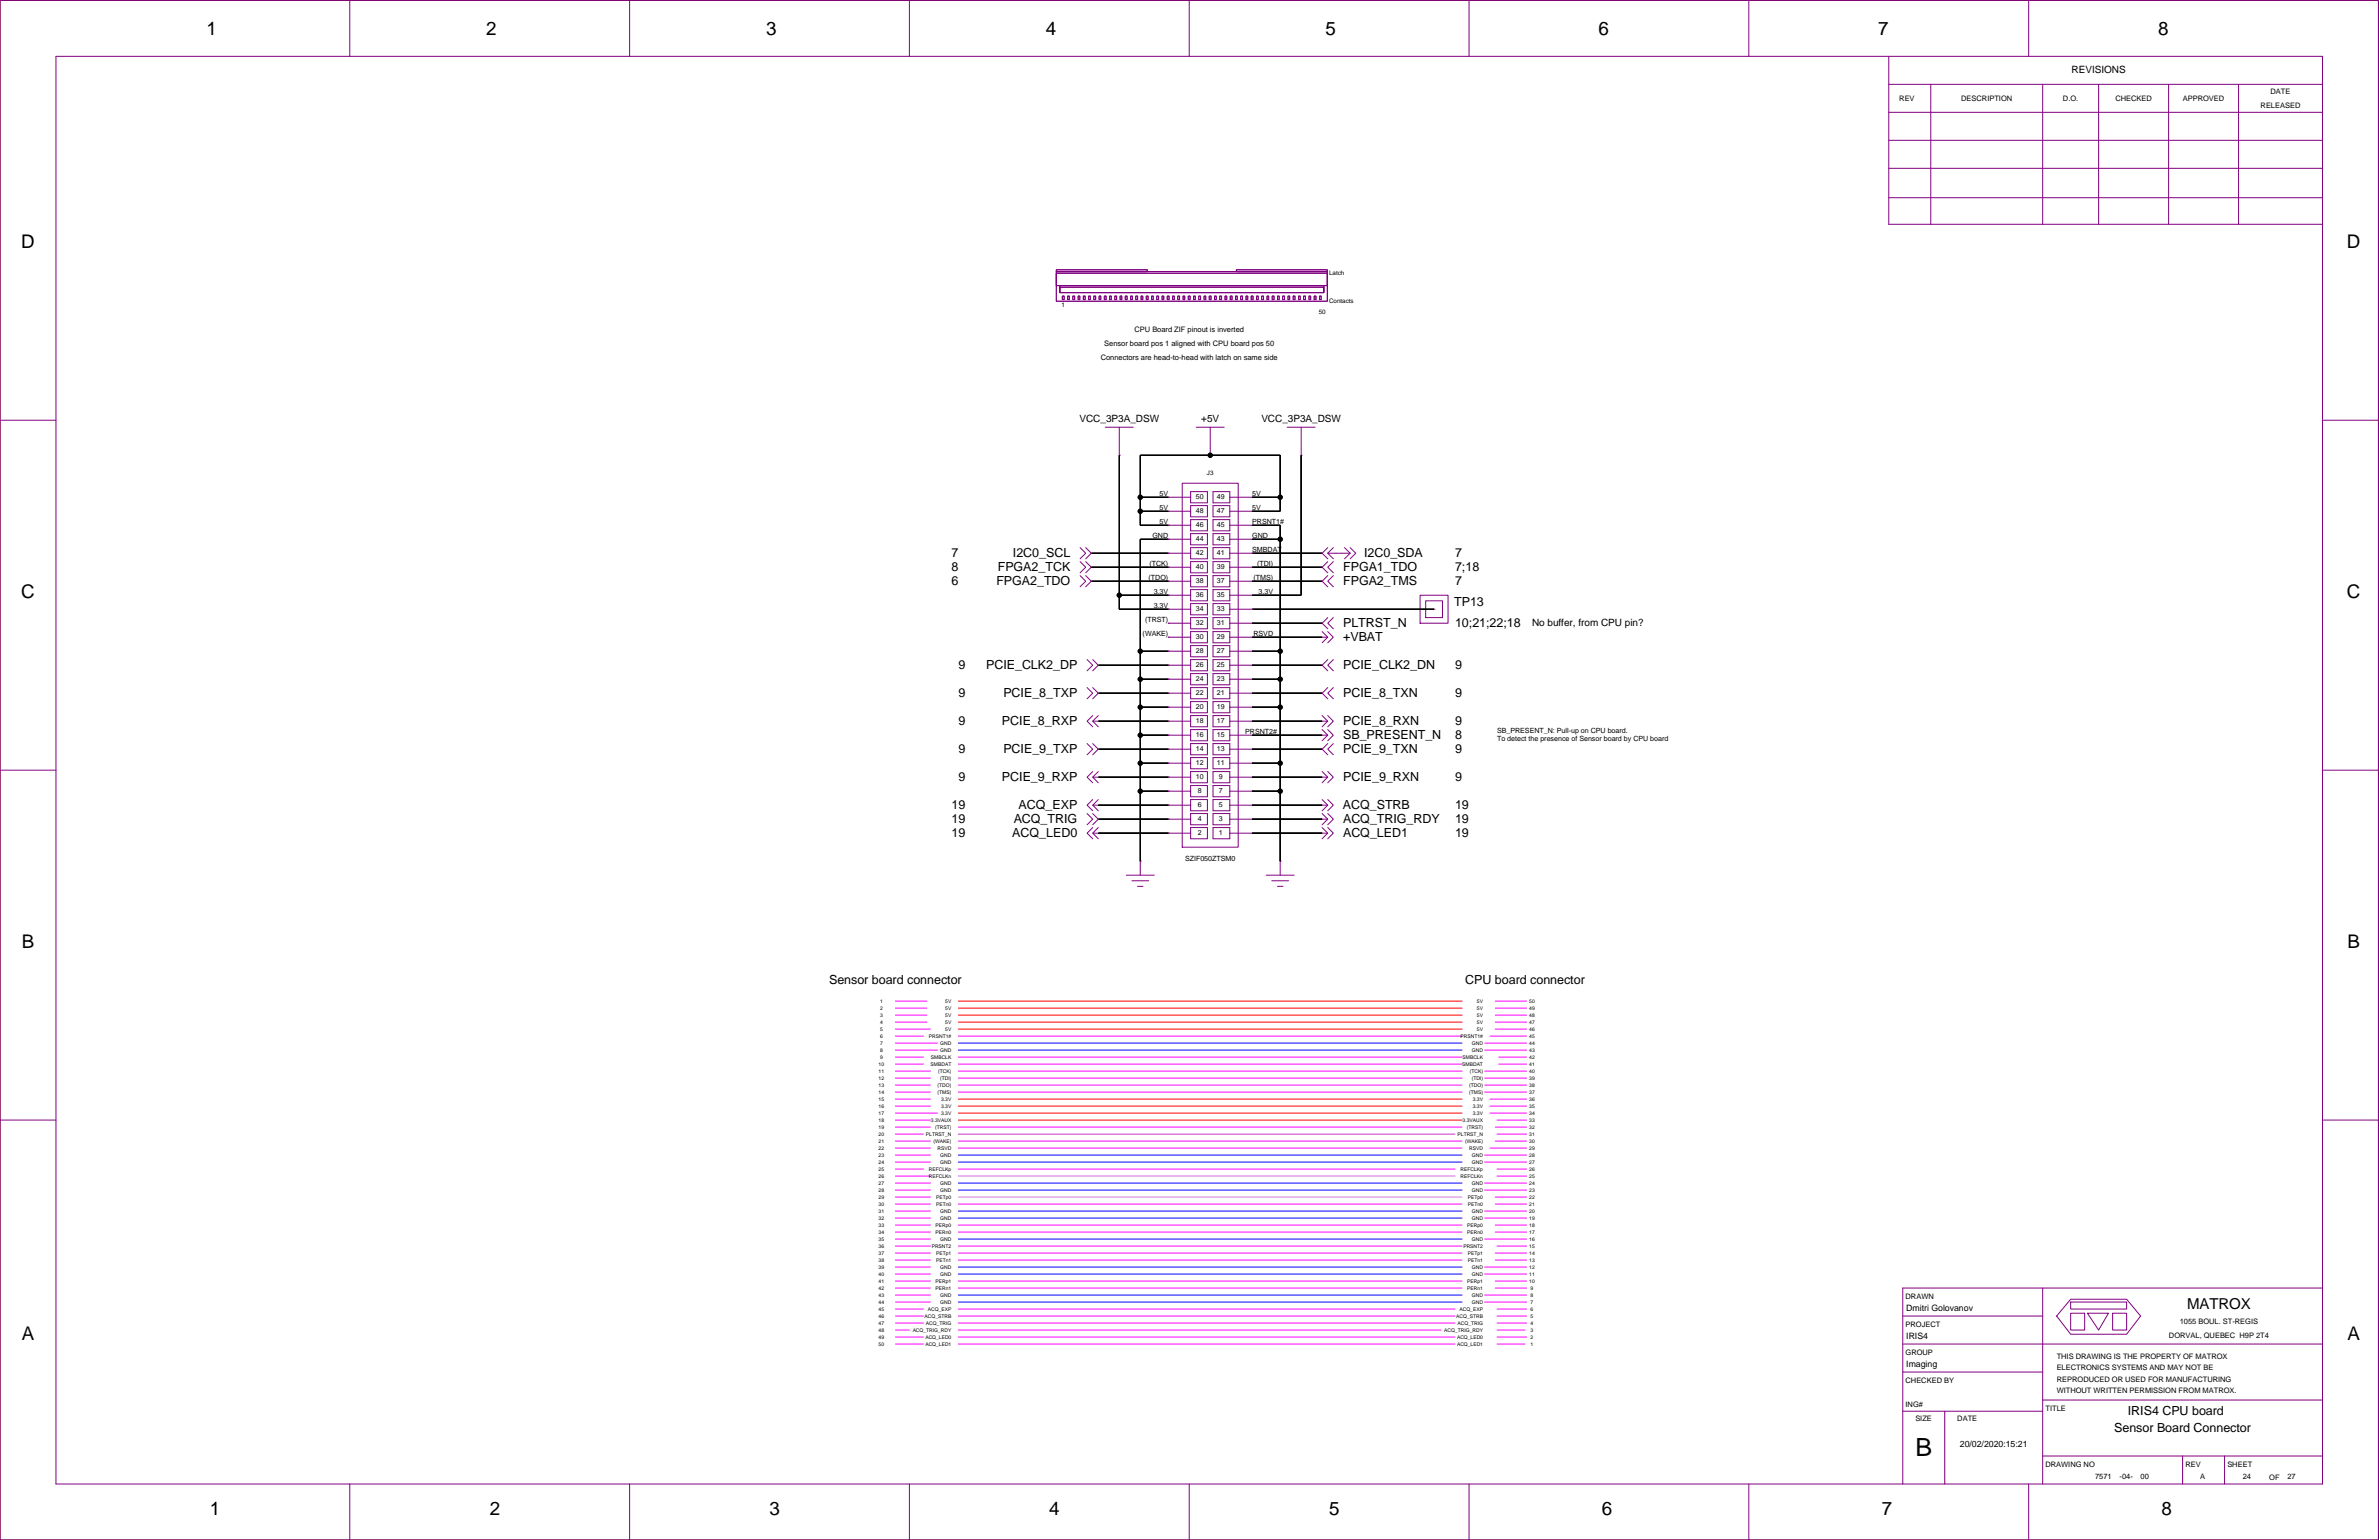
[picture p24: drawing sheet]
<svg xmlns="http://www.w3.org/2000/svg" width="432mm" height="279mm" viewBox="0 0 432 279" stroke-linecap="round" stroke-linejoin="round" font-family="sans-serif">
<defs><g id="words">
<text font-size="4.5" x="347.7" y="264.2">B</text>
<g font-size="3.4">
<text x="37.5" y="6.4">1</text>
<text x="88.2" y="6.4">2</text>
<text x="139" y="6.4">3</text>
<text x="189.8" y="6.4">4</text>
<text x="240.6" y="6.4">5</text>
<text x="290.1" y="6.4">6</text>
<text x="340.9" y="6.4">7</text>
<text x="391.7" y="6.4">8</text>
<text x="3.9" y="45">D</text>
<text x="426" y="45">D</text>
<text x="3.9" y="108.5">C</text>
<text x="426" y="108.5">C</text>
<text x="4" y="172">B</text>
<text x="426.1" y="172">B</text>
<text x="4" y="243.1">A</text>
<text x="426.1" y="243.1">A</text>
<text x="38.1" y="274.9">1</text>
<text x="88.9" y="274.9">2</text>
<text x="139.7" y="274.9">3</text>
<text x="190.5" y="274.9">4</text>
<text x="241.2" y="274.9">5</text>
<text x="290.8" y="274.9">6</text>
<text x="341.6" y="274.9">7</text>
<text x="392.3" y="274.9">8</text>
</g>
<text font-size="2.7" x="397" y="237.5">MATROX</text>
<g font-size="2.3">
<text x="172.7" y="101">7</text>
<text x="183.9" y="101">I2C0_SCL</text>
<text x="247.6" y="101">I2C0_SDA</text>
<text x="264.1" y="101">7</text>
<text x="172.7" y="103.6">8</text>
<text x="172.7" y="106.1">6</text>
<text x="180.8" y="106.1">FPGA2_TDO</text>
<text x="181.1" y="103.6">FPGA2_TCK</text>
<text x="243.8" y="103.6">FPGA1_TDO</text>
<text x="243.8" y="106.1">FPGA2_TMS</text>
<text x="264.1" y="103.6">7;18</text>
<text x="264.1" y="106.1">7</text>
<text x="243.8" y="113.7">PLTRST_N</text>
<text x="263.9" y="110">TP13</text>
<text x="264.1" y="113.7">10;21;22;18</text>
<text x="243.8" y="116.3">+VBAT</text>
<text x="174" y="121.4">9</text>
<text x="179" y="121.4">PCIE_CLK2_DP</text>
<text x="243.8" y="121.4">PCIE_CLK2_DN</text>
<text x="264.1" y="121.4">9</text>
<text x="174" y="126.4">9</text>
<text x="174" y="131.5">9</text>
<text x="181.9" y="131.5">PCIE_8_RXP</text>
<text x="182.1" y="126.4">PCIE_8_TXP</text>
<text x="243.8" y="126.4">PCIE_8_TXN</text>
<text x="243.8" y="131.5">PCIE_8_RXN</text>
<text x="264.1" y="126.4">9</text>
<text x="264.1" y="131.5">9</text>
<text x="174" y="136.6">9</text>
<text x="182.1" y="136.6">PCIE_9_TXP</text>
<text x="243.8" y="136.6">PCIE_9_TXN</text>
<text x="243.8" y="134.1">SB_PRESENT_N</text>
<text x="264.1" y="136.6">9</text>
<text x="264.1" y="134.1">8</text>
<text x="174" y="141.7">9</text>
<text x="181.9" y="141.7">PCIE_9_RXP</text>
<text x="243.8" y="141.7">PCIE_9_RXN</text>
<text x="264.1" y="141.7">9</text>
<text x="172.7" y="146.8">19</text>
<text x="172.7" y="149.3">19</text>
<text x="184" y="149.3">ACQ_TRIG</text>
<text x="184.9" y="146.8">ACQ_EXP</text>
<text x="243.7" y="146.8">ACQ_STRB</text>
<text x="243.8" y="149.3">ACQ_TRIG_RDY</text>
<text x="264.1" y="146.8">19</text>
<text x="264.1" y="149.3">19</text>
<text x="172.7" y="151.8">19</text>
<text x="183.7" y="151.8">ACQ_LED0</text>
<text x="243.8" y="151.8">ACQ_LED1</text>
<text x="264.1" y="151.8">19</text>
<text x="150.5" y="178.5">Sensor board connector</text>
<text x="265.9" y="178.5">CPU board connector</text>
<text x="386.2" y="256.7">IRIS4 CPU board</text>
<text x="383.7" y="259.8">Sensor Board Connector</text>
</g>
<g font-size="1.8">
<text x="376" y="13.3">REVISIONS</text>
<text x="195.9" y="76.6">VCC_3P3A_DSW</text>
<text x="218" y="76.6">+5V</text>
<text x="228.9" y="76.6">VCC_3P3A_DSW</text>
<text x="278.1" y="113.6">No buffer, from CPU pin?</text>
</g>
<g font-size="1.6">
<text x="346" y="237.8">Dmitri Golovanov</text>
<text x="346" y="242.9">IRIS4</text>
<text x="346" y="247.9">Imaging</text>
<text x="355.7" y="262.5">20/02/2020:15:21</text>
</g>
<g font-size="1.4">
<text x="412.1" y="17">DATE</text>
<text x="344.7" y="18.2">REV</text>
<text x="356" y="18.2">DESCRIPTION</text>
<text x="374.4" y="18.2">D.O.</text>
<text x="383.9" y="18.2">CHECKED</text>
<text x="396.2" y="18.2">APPROVED</text>
<text x="410.3" y="19.5">RELEASED</text>
<text x="199.8" y="65.2">Connectors are head-to-head with latch on same side</text>
<text x="200.4" y="62.7">Sensor board pos 1 aligned with CPU board pos 50</text>
<text x="205.9" y="60.1">CPU Board ZIF pinout is inverted</text>
<text x="345.9" y="235.7">DRAWN</text>
<text x="345.9" y="240.7">PROJECT</text>
<text x="345.9" y="245.8">GROUP</text>
<text x="393.7" y="242.7">DORVAL, QUEBEC H9P 2T4</text>
<text x="395.6" y="240.2">1055 BOUL. ST-REGIS</text>
<text x="345.9" y="250.9">CHECKED BY</text>
<text x="373.3" y="246.6">THIS DRAWING IS THE PROPERTY OF MATROX</text>
<text x="373.3" y="248.6">ELECTRONICS SYSTEMS AND MAY NOT BE</text>
<text x="373.3" y="250.7">REPRODUCED OR USED FOR MANUFACTURING</text>
<text x="345.9" y="255.2">ING#</text>
<text x="347.6" y="257.8">SIZE</text>
<text x="355.3" y="257.8">DATE</text>
<text x="371.3" y="256">TITLE</text>
<text x="373.3" y="252.7">WITHOUT WRITTEN PERMISSION FROM MATROX.</text>
<text x="371.3" y="266.1">DRAWING NO</text>
<text x="380.3" y="268.3">7571</text>
<text x="384.7" y="268.3">-04-</text>
<text x="388.5" y="268.3">00</text>
<text x="396.7" y="266.1">REV</text>
<text x="399.3" y="268.3">A</text>
<text x="404.3" y="266.1">SHEET</text>
<text x="407.1" y="268.3">24</text>
<text x="411.9" y="268.4">OF</text>
<text x="415.2" y="268.3">27</text>
</g>
<g font-size="1.3">
<text x="210.5" y="89.9">5V</text>
<text x="227.3" y="89.9">5V</text>
<text x="210.5" y="92.5">5V</text>
<text x="210.5" y="95">5V</text>
<text x="217.1" y="95.7">46</text>
<text x="217.1" y="93.1">48</text>
<text x="217.1" y="90.6">50</text>
<text x="220.9" y="95.7">45</text>
<text x="220.9" y="93.1">47</text>
<text x="220.9" y="90.6">49</text>
<text x="227.3" y="95">PRSNT1#</text>
<text x="227.3" y="92.5">5V</text>
<text x="209.2" y="97.5">GND</text>
<text x="217.1" y="100.7">42</text>
<text x="217.1" y="98.2">44</text>
<text x="220.9" y="100.7">41</text>
<text x="220.9" y="98.2">43</text>
<text x="227.3" y="100.1">SMBDAT</text>
<text x="227.3" y="97.5">GND</text>
<text x="208.5" y="105.2">(TDO)</text>
<text x="208.6" y="102.6">(TCK)</text>
<text x="209.4" y="107.7">3.3V</text>
<text x="217.1" y="103.3">40</text>
<text x="217.1" y="105.8">38</text>
<text x="220.9" y="105.8">37</text>
<text x="220.9" y="103.3">39</text>
<text x="227.5" y="105.2">(TMS)</text>
<text x="228.2" y="102.6">(TDI)</text>
<text x="228.4" y="107.7">3.3V</text>
<text x="207.8" y="112.8">(TRST)</text>
<text x="209.4" y="110.2">3.3V</text>
<text x="217.1" y="108.4">36</text>
<text x="217.1" y="113.4">32</text>
<text x="217.1" y="110.9">34</text>
<text x="220.9" y="110.9">33</text>
<text x="220.9" y="113.4">31</text>
<text x="220.9" y="108.4">35</text>
<text x="207.4" y="115.3">(WAKE)</text>
<text x="217.1" y="116">30</text>
<text x="217.1" y="118.5">28</text>
<text x="220.9" y="116">29</text>
<text x="220.9" y="118.5">27</text>
<text x="227.5" y="115.3">RSVD</text>
<text x="217.1" y="123.6">24</text>
<text x="217.1" y="121.1">26</text>
<text x="220.9" y="121.1">25</text>
<text x="220.9" y="123.6">23</text>
<text x="217.1" y="128.7">20</text>
<text x="217.1" y="126.1">22</text>
<text x="217.1" y="131.2">18</text>
<text x="220.9" y="128.7">19</text>
<text x="220.9" y="126.1">21</text>
<text x="220.9" y="131.2">17</text>
<text x="217.1" y="136.3">14</text>
<text x="217.1" y="133.8">16</text>
<text x="220.9" y="133.8">15</text>
<text x="220.9" y="136.3">13</text>
<text x="226" y="133.1">PRSNT2#</text>
<text x="271.7" y="133">SB_PRESENT_N: Pull-up on CPU board.</text>
<text x="271.7" y="134.5">To detect the presence of Sensor board by CPU board</text>
<text x="217.1" y="141.4">10</text>
<text x="217.1" y="138.8">12</text>
<text x="217.4" y="143.9">8</text>
<text x="220.9" y="138.8">11</text>
<text x="221.2" y="143.9">7</text>
<text x="221.2" y="141.4">9</text>
<text x="217.4" y="149">4</text>
<text x="217.4" y="146.5">6</text>
<text x="221.2" y="149">3</text>
<text x="221.2" y="146.5">5</text>
<text x="217.4" y="151.5">2</text>
<text x="221.2" y="151.5">1</text>
<text x="215.1" y="156.1">SZIF050ZTSM0</text>
</g>
<g font-size="1.1">
<text x="241.2" y="49.9">Latch</text>
<text x="192.7" y="55.7">1</text>
<text x="239.3" y="56.9">50</text>
<text x="241.2" y="55">Contacts</text>
<text x="219.1" y="86.1">J3</text>
</g>
<g font-size=".9">
<text x="159.7" y="185.7">4</text>
<text x="159.7" y="184.4">3</text>
<text x="159.7" y="183.2">2</text>
<text x="159.7" y="181.9">1</text>
<text x="171.6" y="185.7">5V</text>
<text x="171.6" y="184.4">5V</text>
<text x="171.6" y="183.2">5V</text>
<text x="171.6" y="181.9">5V</text>
<text x="268.1" y="185.7">5V</text>
<text x="268.1" y="184.4">5V</text>
<text x="268.1" y="183.2">5V</text>
<text x="268.1" y="181.9">5V</text>
<text x="277.6" y="181.9">50</text>
<text x="277.6" y="183.2">49</text>
<text x="277.6" y="184.4">48</text>
<text x="277.6" y="185.7">47</text>
<text x="159.7" y="190.8">8</text>
<text x="159.7" y="189.5">7</text>
<text x="159.7" y="188.3">6</text>
<text x="159.7" y="187">5</text>
<text x="168.6" y="188.3">PRSNT1#</text>
<text x="170.7" y="189.5">GND</text>
<text x="170.7" y="190.8">GND</text>
<text x="171.6" y="187">5V</text>
<text x="265.1" y="188.3">PRSNT1#</text>
<text x="267.2" y="189.5">GND</text>
<text x="267.2" y="190.8">GND</text>
<text x="268.1" y="187">5V</text>
<text x="277.6" y="187">46</text>
<text x="277.6" y="188.3">45</text>
<text x="277.6" y="189.5">44</text>
<text x="277.6" y="190.8">43</text>
<text x="159.5" y="197.1">13</text>
<text x="159.5" y="195.9">12</text>
<text x="159.5" y="194.6">11</text>
<text x="159.5" y="193.3">10</text>
<text x="159.7" y="192.1">9</text>
<text x="168.9" y="193.3">SMBDAT</text>
<text x="169" y="192.1">SMBCLK</text>
<text x="170.2" y="197.1">(TDO)</text>
<text x="170.3" y="194.6">(TCK)</text>
<text x="170.6" y="195.9">(TDI)</text>
<text x="265.4" y="193.3">SMBDAT</text>
<text x="265.5" y="192.1">SMBCLK</text>
<text x="266.7" y="197.1">(TDO)</text>
<text x="266.8" y="194.6">(TCK)</text>
<text x="267.1" y="195.9">(TDI)</text>
<text x="277.6" y="192.1">42</text>
<text x="277.6" y="193.3">41</text>
<text x="277.6" y="194.6">40</text>
<text x="277.6" y="195.9">39</text>
<text x="277.6" y="197.1">38</text>
<text x="159.5" y="203.5">18</text>
<text x="159.5" y="202.2">17</text>
<text x="159.5" y="200.9">16</text>
<text x="159.5" y="199.7">15</text>
<text x="159.5" y="198.4">14</text>
<text x="169" y="203.5">3.3VAUX</text>
<text x="170.2" y="198.4">(TMS)</text>
<text x="170.8" y="199.7">3.3V</text>
<text x="170.8" y="200.9">3.3V</text>
<text x="170.8" y="202.2">3.3V</text>
<text x="265.5" y="203.5">3.3VAUX</text>
<text x="266.7" y="198.4">(TMS)</text>
<text x="267.3" y="199.7">3.3V</text>
<text x="267.3" y="200.9">3.3V</text>
<text x="267.3" y="202.2">3.3V</text>
<text x="277.6" y="198.4">37</text>
<text x="277.6" y="199.7">36</text>
<text x="277.6" y="200.9">35</text>
<text x="277.6" y="202.2">34</text>
<text x="277.6" y="203.5">33</text>
<text x="159.5" y="209.8">23</text>
<text x="159.5" y="208.6">22</text>
<text x="159.5" y="207.3">21</text>
<text x="159.5" y="206">20</text>
<text x="159.5" y="204.8">19</text>
<text x="168.1" y="206">PLTRST_N</text>
<text x="169.4" y="207.3">(WAKE)</text>
<text x="169.7" y="204.8">(TRST)</text>
<text x="170.2" y="208.6">RSVD</text>
<text x="170.7" y="209.8">GND</text>
<text x="264.6" y="206">PLTRST_N</text>
<text x="265.9" y="207.3">(WAKE)</text>
<text x="266.2" y="204.8">(TRST)</text>
<text x="266.7" y="208.6">RSVD</text>
<text x="267.2" y="209.8">GND</text>
<text x="277.6" y="204.8">32</text>
<text x="277.6" y="206">31</text>
<text x="277.6" y="207.3">30</text>
<text x="277.6" y="208.6">29</text>
<text x="277.6" y="209.8">28</text>
<text x="159.5" y="214.9">27</text>
<text x="159.5" y="213.6">26</text>
<text x="159.5" y="212.4">25</text>
<text x="159.5" y="211.1">24</text>
<text x="168.6" y="213.6">REFCLKn</text>
<text x="168.6" y="212.4">REFCLKp</text>
<text x="170.7" y="211.1">GND</text>
<text x="170.7" y="214.9">GND</text>
<text x="265.1" y="213.6">REFCLKn</text>
<text x="265.1" y="212.4">REFCLKp</text>
<text x="267.2" y="211.1">GND</text>
<text x="267.2" y="214.9">GND</text>
<text x="277.6" y="211.1">27</text>
<text x="277.6" y="212.4">26</text>
<text x="277.6" y="213.6">25</text>
<text x="277.6" y="214.9">24</text>
<text x="159.5" y="221.3">32</text>
<text x="159.5" y="220">31</text>
<text x="159.5" y="218.7">30</text>
<text x="159.5" y="217.5">29</text>
<text x="159.5" y="216.2">28</text>
<text x="169.9" y="218.7">PETn0</text>
<text x="169.9" y="217.5">PETp0</text>
<text x="170.7" y="220">GND</text>
<text x="170.7" y="216.2">GND</text>
<text x="170.7" y="221.3">GND</text>
<text x="266.4" y="218.7">PETn0</text>
<text x="266.4" y="217.5">PETp0</text>
<text x="267.2" y="220">GND</text>
<text x="267.2" y="216.2">GND</text>
<text x="267.2" y="221.3">GND</text>
<text x="277.6" y="216.2">23</text>
<text x="277.6" y="217.5">22</text>
<text x="277.6" y="218.7">21</text>
<text x="277.6" y="220">20</text>
<text x="277.6" y="221.3">19</text>
<text x="159.5" y="227.6">37</text>
<text x="159.5" y="226.3">36</text>
<text x="159.5" y="225.1">35</text>
<text x="159.5" y="223.8">34</text>
<text x="159.5" y="222.5">33</text>
<text x="169.1" y="226.3">PRSNT2</text>
<text x="169.8" y="223.8">PERn0</text>
<text x="169.8" y="222.5">PERp0</text>
<text x="169.9" y="227.6">PETp1</text>
<text x="170.7" y="225.1">GND</text>
<text x="265.6" y="226.3">PRSNT2</text>
<text x="266.3" y="223.8">PERn0</text>
<text x="266.3" y="222.5">PERp0</text>
<text x="266.4" y="227.6">PETp1</text>
<text x="267.2" y="225.1">GND</text>
<text x="277.6" y="222.5">18</text>
<text x="277.6" y="223.8">17</text>
<text x="277.6" y="225.1">16</text>
<text x="277.6" y="226.3">15</text>
<text x="277.6" y="227.6">14</text>
<text x="159.5" y="234">42</text>
<text x="159.5" y="232.7">41</text>
<text x="159.5" y="231.4">40</text>
<text x="159.5" y="230.2">39</text>
<text x="159.5" y="228.9">38</text>
<text x="169.8" y="234">PERn1</text>
<text x="169.8" y="232.7">PERp1</text>
<text x="169.9" y="228.9">PETn1</text>
<text x="170.7" y="230.2">GND</text>
<text x="170.7" y="231.4">GND</text>
<text x="266.3" y="234">PERn1</text>
<text x="266.3" y="232.7">PERp1</text>
<text x="266.4" y="228.9">PETn1</text>
<text x="267.2" y="230.2">GND</text>
<text x="267.2" y="231.4">GND</text>
<text x="277.6" y="228.9">13</text>
<text x="277.6" y="230.2">12</text>
<text x="277.6" y="231.4">11</text>
<text x="277.6" y="232.7">10</text>
<text x="277.8" y="234">9</text>
<text x="159.5" y="239">46</text>
<text x="159.5" y="237.8">45</text>
<text x="159.5" y="236.5">44</text>
<text x="159.5" y="235.2">43</text>
<text x="167.8" y="239">ACQ_STRB</text>
<text x="168.4" y="237.8">ACQ_EXP</text>
<text x="170.7" y="235.2">GND</text>
<text x="170.7" y="236.5">GND</text>
<text x="264.3" y="239">ACQ_STRB</text>
<text x="264.9" y="237.8">ACQ_EXP</text>
<text x="267.2" y="235.2">GND</text>
<text x="267.2" y="236.5">GND</text>
<text x="277.8" y="235.2">8</text>
<text x="277.8" y="236.5">7</text>
<text x="277.8" y="237.8">6</text>
<text x="277.8" y="239">5</text>
<text x="159.5" y="244.1">50</text>
<text x="159.5" y="242.8">49</text>
<text x="159.5" y="241.6">48</text>
<text x="159.5" y="240.3">47</text>
<text x="165.7" y="241.6">ACQ_TRIG_RDY</text>
<text x="168" y="242.8">ACQ_LED0</text>
<text x="168" y="244.1">ACQ_LED1</text>
<text x="168.1" y="240.3">ACQ_TRIG</text>
<text x="262.2" y="241.6">ACQ_TRIG_RDY</text>
<text x="264.5" y="242.8">ACQ_LED0</text>
<text x="264.5" y="244.1">ACQ_LED1</text>
<text x="264.6" y="240.3">ACQ_TRIG</text>
<text x="277.8" y="240.3">4</text>
<text x="277.8" y="241.6">3</text>
<text x="277.8" y="242.8">2</text>
<text x="277.8" y="244.1">1</text>
</g>
</g></defs>
<path d="M0 .1h431.7v279.3h-431.7z" fill="none" stroke="#800000" stroke-width=".18"/>
<g fill="none" stroke="#800080" stroke-width=".18">
<path d="M0 .1h431.7v279.3h-431.7zM10.2 10.2h411.3v259h-411.3zM63.5 .1v10.1M114.3 .1v10.1M165.1 .1v10.1M215.9 .1v10.1M266.6 .1v10.1M317.4 .1v10.1M342.8 15.3h78.7M342.8 10.2v30.5h78.7M350.4 15.3v25.4M368.2 .1v10.1"/>
<path d="M370.8 15.3v25.4M380.9 15.3v25.4M393.6 15.3v25.4M406.3 15.3v25.4M342.8 35.9h78.7M342.8 30.5h78.7M342.8 25.5h78.7M342.8 20.4h78.7M191.7 49.3h49.2v2.5h-49.2zM191.7 48.9h16.5v.4h-16.5zM191.7 49.6h49.2v5.1h-49.2zM192.4 51.8h47.9v1.3h-47.9z"/>
<path d="M192.4 52.1h47.9v1h-47.9zM192.8 53.7h.3v.7h-.3zM193.8 53.7h.3v.7h-.3zM194.7 53.7h.4v.7h-.4zM195.7 53.7h.3v.7h-.3zM196.6 53.7h.4v.7h-.4zM197.6 53.7h.3v.7h-.3zM198.5 53.7h.4v.7h-.4zM199.5 53.7h.3v.7h-.3zM200.4 53.7h.4v.7h-.4zM201.4 53.7h.3v.7h-.3zM202.3 53.7h.4v.7h-.4z"/>
<path d="M203.3 53.7h.3v.7h-.3zM204.2 53.7h.4v.7h-.4zM205.2 53.7h.3v.7h-.3zM206.2 53.7h.3v.7h-.3zM207.1 53.7h.3v.7h-.3zM208.1 53.7h.3v.7h-.3zM209 53.7h.3v.7h-.3zM210 53.7h.3v.7h-.3zM210.9 53.7h.3v.7h-.3zM211.9 53.7h.3v.7h-.3zM212.8 53.7h.3v.7h-.3zM213.8 53.7h.3v.7h-.3z"/>
<path d="M214.7 53.7h.3v.7h-.3zM215.7 53.7h.3v.7h-.3zM216.6 53.7h.3v.7h-.3zM217.6 53.7h.3v.7h-.3zM218.5 53.7h.3v.7h-.3zM219.5 53.7h.3v.7h-.3zM220.4 53.7h.4v.7h-.4zM221.4 53.7h.3v.7h-.3zM222.4 53.7h.3v.7h-.3zM223.3 53.7h.3v.7h-.3zM224.3 53.7h.3v.7h-.3zM224.4 48.9h16.5v.4h-16.5z"/>
<path d="M225.2 53.7h.3v.7h-.3zM226.2 53.7h.3v.7h-.3zM227.1 53.7h.3v.7h-.3zM228.1 53.7h.3v.7h-.3zM229 53.7h.3v.7h-.3zM230 53.7h.3v.7h-.3zM230.9 53.7h.3v.7h-.3zM231.9 53.7h.3v.7h-.3zM232.8 53.7h.3v.7h-.3zM233.8 53.7h.3v.7h-.3zM234.7 53.7h.3v.7h-.3zM235.7 53.7h.3v.7h-.3z"/>
<path d="M236.6 53.7h.4v.7h-.4zM237.6 53.7h.3v.7h-.3zM238.5 53.7h.4v.7h-.4zM239.5 53.7h.3v.7h-.3zM0 76.2h10.2M200.6 77.5h5.1M203.2 77.5v5.1M217.1 77.5h5.1M219.7 77.5v5.1M233.6 77.5h5.1M236.2 77.5v5.1M421.5 76.2h10.2"/>
<path d="M196 99.4l1.1 1-1.1 1M197.1 99.4l1 1-1 1M203.2 82.6h.1M212 90.2h.1M212 92.8h.1M212 95.3h.1M212 97.8h.1M212 90.2h4.1M212 92.8h4.1M212 95.3h4.1M212 97.8h4.1M214.6 87.7h10.1v66h-10.1z"/>
<path d="M216.1 99.4h3.1v2h-3.1zM216.1 96.8h3.1v2h-3.1zM216.1 89.2h3.1v2h-3.1zM216.1 91.7h3.1v2.1h-3.1zM216.1 94.3h3.1v2h-3.1zM219.7 82.6h.1M220.2 89.2h3v2h-3zM220.2 91.7h3v2.1h-3zM220.2 94.3h3v2h-3zM220.2 96.8h3v2h-3zM220.2 99.4h3v2h-3zM223.2 90.2h4.1"/>
<path d="M223.2 92.8h4.1M223.2 95.3h4.1M223.2 97.8h4.1M227.3 90.2h.1M227.3 92.8h.1M227.3 95.3h.1M227.3 97.8h.1M236.2 82.6h.1M241 99.4l-1 1 1 1M242 99.4l-1 1M244 99.4l1.1 1M245.1 99.4l1 1-1 1"/>
<path d="M196 101.9l1.1 1-1.1 1M196 104.4l1.1 1-1.1 1.1M197.1 101.9l1 1-1 1M197.1 104.4l1 1-1 1.1M197.3 119.7l1 1-1 1M198.1 100.4h.1M198.1 102.9h.1M198.1 105.4h.1M198.3 119.7l1 1-1 1M212 100.4h.1M212 102.9h.1M212 105.4h.1"/>
<path d="M212 108h.1M212 110.5h.1M212 113.1h.1M212 115.6h.1M212 118.1h.1M212 100.4h4.1M212 102.9h4.1M212 105.4h4.1M212 108h4.1M212 110.5h4.1M212 113.1h4.1M212 115.6h4.1"/>
<path d="M212 118.1h4.1M216.1 101.9h3.1v2h-3.1zM216.1 104.4h3.1v2.1h-3.1zM216.1 107h3.1v2h-3.1zM216.1 109.5h3.1v2h-3.1zM216.1 112.1h3.1v2h-3.1zM216.1 114.6h3.1v2h-3.1zM216.1 117.1h3.1v2.1h-3.1zM216.1 119.7h3.1v2h-3.1zM220.2 101.9h3v2h-3zM220.2 104.4h3v2.1h-3zM220.2 107h3v2h-3z"/>
<path d="M220.2 109.5h3v2h-3zM220.2 112.1h3v2h-3zM220.2 114.6h3v2h-3zM220.2 117.1h3v2.1h-3zM220.2 119.7h3v2h-3zM223.2 100.4h4.1M223.2 102.9h4.1M223.2 105.4h4.1M223.2 108h4.1M223.2 110.5h4.1M223.2 113.1h4.1M223.2 115.6h4.1"/>
<path d="M223.2 118.1h4.1M227.3 100.4h.1M227.3 102.9h.1M227.3 105.4h.1M227.3 108h.1M227.3 110.5h.1M227.3 113.1h.1M227.3 115.6h.1M227.3 118.1h.1M240 115.6h.1M240 100.4h.1M240 113.1h.1"/>
<path d="M240 102.9h.1M240 105.4h.1M240 114.6l1 1-1 1M240 115.6h1M241 114.6l1 1-1 1M241 119.7l-1 1 1 1M241 112.1l-1 1 1 1M241 101.9l-1 1 1 1M241 104.4l-1 1 1 1.1M241 100.4h4.1M241 100.4l1 1M242 119.7l-1 1 1 1"/>
<path d="M242 112.1l-1 1 1 1M242 101.9l-1 1 1 1M242 104.4l-1 1 1 1.1M245.1 100.4l-1.1 1M257.8 108h5v5.1h-5zM258.8 109h3v3.1h-3zM260.3 110.5h.1M0 139.7h10.2M197.3 124.7l1 1.1-1 1M197.3 134.9l1 1-1 1M198.3 124.7l1 1.1-1 1M198.3 129.8l-1 1 1 1.1"/>
<path d="M198.3 134.9l1 1-1 1M198.3 140l-1 1 1 1M198.3 130.8h1M199.3 120.7h.1M199.3 125.8h.1M199.3 130.8h.1M199.3 135.9h.1M199.3 129.8l-1 1 1 1.1M199.3 140l-1 1 1 1M212 120.7h.1M212 123.2h.1M212 125.8h.1"/>
<path d="M212 128.3h.1M212 130.8h.1M212 133.4h.1M212 135.9h.1M212 138.5h.1M212 120.7h4.1M212 123.2h4.1M212 125.8h4.1M212 128.3h4.1M212 130.8h4.1M212 133.4h4.1M212 135.9h4.1"/>
<path d="M212 138.5h4.1M216.1 122.2h3.1v2h-3.1zM216.1 124.7h3.1v2.1h-3.1zM216.1 127.3h3.1v2h-3.1zM216.1 129.8h3.1v2.1h-3.1zM216.1 132.4h3.1v2h-3.1zM216.1 134.9h3.1v2h-3.1zM216.1 137.4h3.1v2.1h-3.1zM216.1 140h3.1v2h-3.1zM220.2 122.2h3v2h-3zM220.2 124.7h3v2.1h-3zM220.2 127.3h3v2h-3z"/>
<path d="M220.2 129.8h3v2.1h-3zM220.2 132.4h3v2h-3zM220.2 134.9h3v2h-3zM220.2 137.4h3v2.1h-3zM220.2 140h3v2h-3zM223.2 120.7h4.1M223.2 123.2h4.1M223.2 125.8h4.1M223.2 128.3h4.1M223.2 130.8h4.1M223.2 133.4h4.1M223.2 135.9h4.1"/>
<path d="M223.2 138.5h4.1M227.3 120.7h.1M227.3 123.2h.1M227.3 125.8h.1M227.3 128.3h.1M227.3 130.8h.1M227.3 133.4h.1M227.3 135.9h.1M227.3 138.5h.1M240 120.7h.1M240 125.8h.1M240 130.8h.1"/>
<path d="M240 135.9h.1M240 133.4h.1M240 129.8l1 1-1 1.1M240 140l1 1-1 1M240 132.4l1 1-1 1M240 130.8h1M240 133.4h1M241 124.7l-1 1.1 1 1M241 129.8l1 1-1 1.1M241 134.9l-1 1 1 1M241 140l1 1-1 1M241 132.4l1 1-1 1"/>
<path d="M242 124.7l-1 1.1 1 1M242 134.9l-1 1 1 1M421.5 139.7h10.2M197.3 147.6l1 1-1 1M198.3 145.1l-1 1 1 1M198.3 150.1l-1 1.1 1 1M198.3 147.6l1 1-1 1M198.3 141h1M198.3 146.1h1M198.3 151.2h1M199.3 141h.1M199.3 146.1h.1"/>
<path d="M199.3 151.2h.1M199.3 148.6h.1M199.3 145.1l-1 1 1 1M199.3 150.1l-1 1.1 1 1M204.4 158.8h5.1M205.4 159.8h3.1M207 156.2h.1M207 156.2v2.6M212 143.5h.1M212 146.1h.1M212 148.6h.1M212 151.2h.1"/>
<path d="M212 141h.1M212 141h4.1M212 143.5h4.1M212 146.1h4.1M212 148.6h4.1M212 151.2h4.1M216.1 142.5h3.1v2.1h-3.1zM216.1 145.1h3.1v2h-3.1zM216.1 147.6h3.1v2h-3.1zM216.1 150.1h3.1v2.1h-3.1zM220.2 142.5h3v2.1h-3zM220.2 145.1h3v2h-3z"/>
<path d="M220.2 147.6h3v2h-3zM220.2 150.1h3v2.1h-3zM223.2 141h4.1M223.2 143.5h4.1M223.2 146.1h4.1M223.2 148.6h4.1M223.2 151.2h4.1M227.3 141h.1M227.3 143.5h.1M227.3 146.1h.1M227.3 148.6h.1M227.3 151.2h.1"/>
<path d="M229.8 158.8h5.1M230.8 159.8h3.1M232.4 156.2h.1M232.4 156.2v2.6M240 141h.1M240 146.1h.1M240 148.6h.1M240 151.2h.1M240 145.1l1 1-1 1M240 147.6l1 1-1 1M240 150.1l1 1.1-1 1M240 141h1"/>
<path d="M240 146.1h1M240 148.6h1M240 151.2h1M241 145.1l1 1-1 1M241 147.6l1 1-1 1M241 150.1l1 1.1-1 1M206.5 160.8h1M231.8 160.8h1.1M0 203.2h10.2M421.5 203.2h10.2M345.4 238.8h25.4M370.8 233.7v35.5"/>
<path d="M375.8 238.3h2.6v3h-2.6zM375.8 236.2h10.2v1.3h-10.2zM375.8 235.7h10.2l2.5 3.1-2.5 3.3h-10.2l-2.5-3.3zM378.9 238.3h3.8l-1.8 3zM383.5 238.3h2.5v3h-2.5zM421.5 233.7h-76.1v35.5M345.4 256h25.4M345.4 248.9h25.4M345.4 243.8h76.1M353 256v13.2M370.8 254h50.7M63.5 269.2v10.2"/>
<path d="M114.3 269.2v10.2M165.1 269.2v10.2M215.9 269.2v10.2M266.6 269.2v10.2M317.4 269.2v10.2M368.2 269.2v10.2M370.8 264.2h50.7M396.1 264.2v5M403.8 264.2v5"/>
</g>
<path d="M260.3 110.5h.1" fill="none" stroke="#0b0000" stroke-width=".18"/>
<g fill="#000" stroke="#000" stroke-width=".18">
<path d="M203.2 82.6v25.4z" fill-rule="evenodd"/>
<path d="M207 97.8v20.3z" fill-rule="evenodd"/>
<path d="M207 90.2v2.6z" fill-rule="evenodd"/>
<path d="M207 82.6v7.6z" fill-rule="evenodd"/>
<path d="M207 92.8v2.5z" fill-rule="evenodd"/>
<path d="M207 97.8h5z" fill-rule="evenodd"/>
<path d="M207 90.2h5z" fill-rule="evenodd"/>
<path d="M207 92.8h5z" fill-rule="evenodd"/>
<path d="M207 95.3h5z" fill-rule="evenodd"/>
<path d="M207 82.6h12.7z" fill-rule="evenodd"/>
<path d="M227.3 97.8h5.1z" fill-rule="evenodd"/>
<path d="M232.4 97.8v20.3z" fill-rule="evenodd"/>
<path d="M232.4 95.3v2.5z" fill-rule="evenodd"/>
<path d="M227.3 95.3h5.1z" fill-rule="evenodd"/>
<path d="M227.3 92.8h5.1z" fill-rule="evenodd"/>
<path d="M232.4 90.2v2.6z" fill-rule="evenodd"/>
<path d="M232.4 82.6v7.6z" fill-rule="evenodd"/>
<path d="M227.3 90.2h5.1z" fill-rule="evenodd"/>
<path d="M219.7 82.6h12.7z" fill-rule="evenodd"/>
<path d="M236.2 82.6v25.4z" fill-rule="evenodd"/>
<path d="M203.2 108v2.5z" fill-rule="evenodd"/>
<path d="M207 118.1v5.1z" fill-rule="evenodd"/>
<path d="M198.1 100.4h13.9z" fill-rule="evenodd"/>
<path d="M207 118.1h5z" fill-rule="evenodd"/>
<path d="M203.2 108h8.8z" fill-rule="evenodd"/>
<path d="M203.2 110.5h8.8z" fill-rule="evenodd"/>
<path d="M198.1 102.9h13.9z" fill-rule="evenodd"/>
<path d="M198.1 105.4h13.9z" fill-rule="evenodd"/>
<path d="M232.4 118.1v5.1z" fill-rule="evenodd"/>
<path d="M227.3 118.1h5.1z" fill-rule="evenodd"/>
<path d="M227.3 108h8.9z" fill-rule="evenodd"/>
<path d="M227.3 100.4h12.7z" fill-rule="evenodd"/>
<path d="M227.3 113.1h12.7z" fill-rule="evenodd"/>
<path d="M227.3 115.6h12.7z" fill-rule="evenodd"/>
<path d="M227.3 102.9h12.7z" fill-rule="evenodd"/>
<path d="M227.3 105.4h12.7z" fill-rule="evenodd"/>
<path d="M227.3 110.5h33z" fill-rule="evenodd"/>
<path d="M207 123.2v5.1z" fill-rule="evenodd"/>
<path d="M207 128.3v5.1z" fill-rule="evenodd"/>
<path d="M207 133.4v5.1z" fill-rule="evenodd"/>
<path d="M207 138.5v5z" fill-rule="evenodd"/>
<path d="M207 123.2h5z" fill-rule="evenodd"/>
<path d="M207 128.3h5z" fill-rule="evenodd"/>
<path d="M207 133.4h5z" fill-rule="evenodd"/>
<path d="M207 138.5h5z" fill-rule="evenodd"/>
<path d="M199.3 120.7h12.7z" fill-rule="evenodd"/>
<path d="M199.3 125.8h12.7z" fill-rule="evenodd"/>
<path d="M199.3 130.8h12.7z" fill-rule="evenodd"/>
<path d="M199.3 135.9h12.7z" fill-rule="evenodd"/>
<path d="M232.4 123.2v5.1z" fill-rule="evenodd"/>
<path d="M227.3 128.3h5.1z" fill-rule="evenodd"/>
<path d="M227.3 123.2h5.1z" fill-rule="evenodd"/>
<path d="M227.3 138.5h5.1z" fill-rule="evenodd"/>
<path d="M232.4 138.5v5z" fill-rule="evenodd"/>
<path d="M232.4 128.3v10.2z" fill-rule="evenodd"/>
<path d="M227.3 120.7h12.7z" fill-rule="evenodd"/>
<path d="M227.3 125.8h12.7z" fill-rule="evenodd"/>
<path d="M227.3 130.8h12.7z" fill-rule="evenodd"/>
<path d="M227.3 135.9h12.7z" fill-rule="evenodd"/>
<path d="M227.3 133.4h12.7z" fill-rule="evenodd"/>
<path d="M207 143.5v12.7z" fill-rule="evenodd"/>
<path d="M207 143.5h5z" fill-rule="evenodd"/>
<path d="M199.3 141h12.7z" fill-rule="evenodd"/>
<path d="M199.3 146.1h12.7z" fill-rule="evenodd"/>
<path d="M199.3 148.6h12.7z" fill-rule="evenodd"/>
<path d="M199.3 151.2h12.7z" fill-rule="evenodd"/>
<path d="M227.3 143.5h5.1z" fill-rule="evenodd"/>
<path d="M232.4 143.5v12.7z" fill-rule="evenodd"/>
<path d="M227.3 141h12.7z" fill-rule="evenodd"/>
<path d="M227.3 146.1h12.7z" fill-rule="evenodd"/>
<path d="M227.3 148.6h12.7z" fill-rule="evenodd"/>
<path d="M227.3 151.2h12.7z" fill-rule="evenodd"/>
<circle cx="207" cy="90.2" r=".38"/>
<circle cx="207" cy="92.8" r=".38"/>
<circle cx="219.7" cy="82.6" r=".38"/>
<circle cx="232.4" cy="90.2" r=".38"/>
<circle cx="232.4" cy="97.8" r=".38"/>
<circle cx="203.2" cy="108" r=".38"/>
<circle cx="207" cy="118.1" r=".38"/>
<circle cx="232.4" cy="118.1" r=".38"/>
<circle cx="207" cy="138.5" r=".38"/>
<circle cx="207" cy="123.2" r=".38"/>
<circle cx="207" cy="128.3" r=".38"/>
<circle cx="207" cy="133.4" r=".38"/>
<circle cx="232.4" cy="123.2" r=".38"/>
<circle cx="232.4" cy="138.5" r=".38"/>
<circle cx="232.4" cy="128.3" r=".38"/>
<circle cx="207" cy="143.5" r=".38"/>
<circle cx="232.4" cy="143.5" r=".38"/>
</g>
<g fill="none" stroke="#000" stroke-width=".18">
<path d="M203.2 82.6v27.9h8.8M207 90.2h5M207 92.8h5M212 97.8h-5v58.4M219.7 82.6h.1M227.3 97.8h5.1M227.3 92.8h5.1v-10.2h-25.4v12.7h5M227.3 95.3h5.1v60.9M227.3 90.2h5.1M236.2 82.6v25.4h-8.9M198.1 100.4h13.9M198.1 102.9h13.9"/>
<path d="M198.1 105.4h13.9M203.2 108h8.8M207 118.1h5M227.3 100.4h12.7M227.3 118.1h5.1M227.3 110.5h33M227.3 113.1h12.7M227.3 115.6h12.7M227.3 102.9h12.7M227.3 105.4h12.7M199.3 120.7h12.7M199.3 125.8h12.7"/>
<path d="M199.3 130.8h12.7M199.3 135.9h12.7M207 123.2h5M207 128.3h5M207 133.4h5M207 138.5h5M227.3 123.2h5.1M227.3 128.3h5.1M227.3 133.4h12.7M227.3 138.5h5.1M227.3 120.7h12.7M227.3 125.8h12.7"/>
<path d="M227.3 130.8h12.7M227.3 135.9h12.7M199.3 141h12.7M199.3 146.1h12.7M199.3 148.6h12.7M199.3 151.2h12.7M207 143.5h5M227.3 143.5h5.1M227.3 141h12.7M227.3 146.1h12.7M227.3 148.6h12.7M227.3 151.2h12.7"/>
<circle cx="207" cy="90.2" r=".38"/>
<circle cx="207" cy="92.8" r=".38"/>
<circle cx="219.7" cy="82.6" r=".38"/>
<circle cx="232.4" cy="90.2" r=".38"/>
<circle cx="232.4" cy="97.8" r=".38"/>
<circle cx="203.2" cy="108" r=".38"/>
<circle cx="207" cy="118.1" r=".38"/>
<circle cx="232.4" cy="118.1" r=".38"/>
<circle cx="207" cy="138.5" r=".38"/>
<circle cx="207" cy="123.2" r=".38"/>
<circle cx="207" cy="128.3" r=".38"/>
<circle cx="207" cy="133.4" r=".38"/>
<circle cx="232.4" cy="123.2" r=".38"/>
<circle cx="232.4" cy="138.5" r=".38"/>
<circle cx="232.4" cy="128.3" r=".38"/>
<circle cx="207" cy="143.5" r=".38"/>
<circle cx="232.4" cy="143.5" r=".38"/>
</g>
<g fill="none" stroke="#f0f" stroke-width=".18">
<path d="M162.5 199.4h6.4M162.5 193.1h5.1M162.5 191.8h5.1M162.5 198.1h6.4M162.5 196.9h6.4M162.5 195.6h6.4M162.5 194.3h6.4M162.5 190.5h7.6M162.5 189.3h7.6M162.5 188h5.1M162.5 186.7h6.4M162.5 185.4h5.7"/>
<path d="M162.5 184.2h5.7M162.5 182.9h5.7M162.5 181.6h5.7M174 193.1h91.4M174 191.8h91.4M174 198.1h91.4M174 195.6h91.4M174 194.3h91.4M174 188h91.4M269.5 198.1h7.6M269.5 196.9h7.6M269.5 195.6h7.6"/>
<path d="M269.5 194.3h7.6M269.5 190.5h7.6M269.5 189.3h7.6M270.4 199.4h6.7M270.4 188h6.7M271.4 186.7h5.7M271.4 185.4h5.7M271.4 184.2h5.7M271.4 182.9h5.7M271.4 181.6h5.7M272 193.1h5.1M272 191.8h5.1"/>
<path d="M162.5 219.7h6.4M162.5 218.5h6.4M162.5 217.2h6.4M162.5 215.9h6.4M162.5 214.6h6.4M162.5 213.4h6.4M162.5 212.1h5.1M162.5 210.8h6.4M162.5 209.6h6.4M162.5 208.3h6.4M162.5 207h6.4M162.5 205.8h5.1"/>
<path d="M162.5 204.5h6.4M162.5 203.2h6.4M162.5 201.9h7.6M162.5 200.7h6.4M174 218.5h91.4M174 212.1h90.1M174 208.3h91.4M174 207h91.4M174 204.5h91.4M269.5 219.7h7.6M269.5 215.9h7.6M269.5 214.6h7.6"/>
<path d="M269.5 210.8h7.6M269.5 209.6h7.6M270.4 208.3h6.7M270.4 201.9h6.7M270.4 200.7h6.7M271.4 218.5h5.7M271.4 217.2h5.7M271.4 207h5.7M271.4 204.5h5.7M271.7 213.4h5.4M271.7 212.1h5.4M271.7 205.8h5.4"/>
<path d="M271.7 203.2h5.4M162.5 238.8h5.1M162.5 237.5h5.1M162.5 236.2h6.4M162.5 235h6.4M162.5 233.7h6.4M162.5 232.4h6.4M162.5 231.2h6.4M162.5 229.9h6.4M162.5 228.6h6.4M162.5 227.3h6.4M162.5 226.1h6.4"/>
<path d="M162.5 224.8h6.4M162.5 223.5h6.4M162.5 222.3h6.4M162.5 221h6.4M174 238.8h90.1M174 237.5h90.1M174 233.7h91.4M174 232.4h91.4M174 228.6h91.4M174 227.3h91.4M174 226.1h91.4M174 223.5h91.4"/>
<path d="M174 222.3h91.4M269.5 236.2h7.6M269.5 235h7.6M269.5 231.2h7.6M269.5 229.9h7.6M269.5 224.8h7.6M269.5 221h7.6M271.4 233.7h5.7M271.4 232.4h5.7M271.4 228.6h5.7M271.4 227.3h5.7M271.4 223.5h5.7"/>
<path d="M271.4 222.3h5.7M271.7 238.8h5.4M271.7 237.5h5.4M271.7 226.1h5.4M162.5 243.8h5.1M162.5 242.6h5.1M162.5 240h5.1M162.5 241.3h2.6M174 243.8h90.1M174 242.6h90.1M174 240h90.1M174 241.3h87.6"/>
<path d="M271.7 243.8h5.1M271.7 242.6h5.4M271.7 240h5.4M271.7 241.3h5.1"/>
</g>
<g fill="none" stroke="#00f" stroke-width=".18">
<path d="M174 190.5h91.4M174 189.3h91.4M174 219.7h91.4M174 215.9h91.4M174 214.6h91.4M174 210.8h91.4M174 209.6h91.4M174 236.2h91.4M174 235h91.4M174 231.2h91.4M174 229.9h91.4M174 224.8h91.4"/>
<path d="M174 221h91.4"/>
</g>
<path d="M174 217.2h91.4" fill="none" stroke="#e07ae9" stroke-width=".18"/>
<path d="M174 213.4h90.1" fill="none" stroke="#dd52e0" stroke-width=".18"/>
<path d="M174 205.8h90.1" fill="none" stroke="#d926cb" stroke-width=".18"/>
<path d="M174 199.4h91.4M174 186.7h91.4M174 185.4h91.4M174 184.2h91.4M174 182.9h91.4M174 181.6h91.4M174 203.2h91.4M174 201.9h91.4M174 200.7h91.4" fill="none" stroke="#f00" stroke-width=".18"/>
<path d="M174 196.9h91.4" fill="none" stroke="#ff0fff" stroke-width=".18"/>
<use href="#words"/>
</svg>
